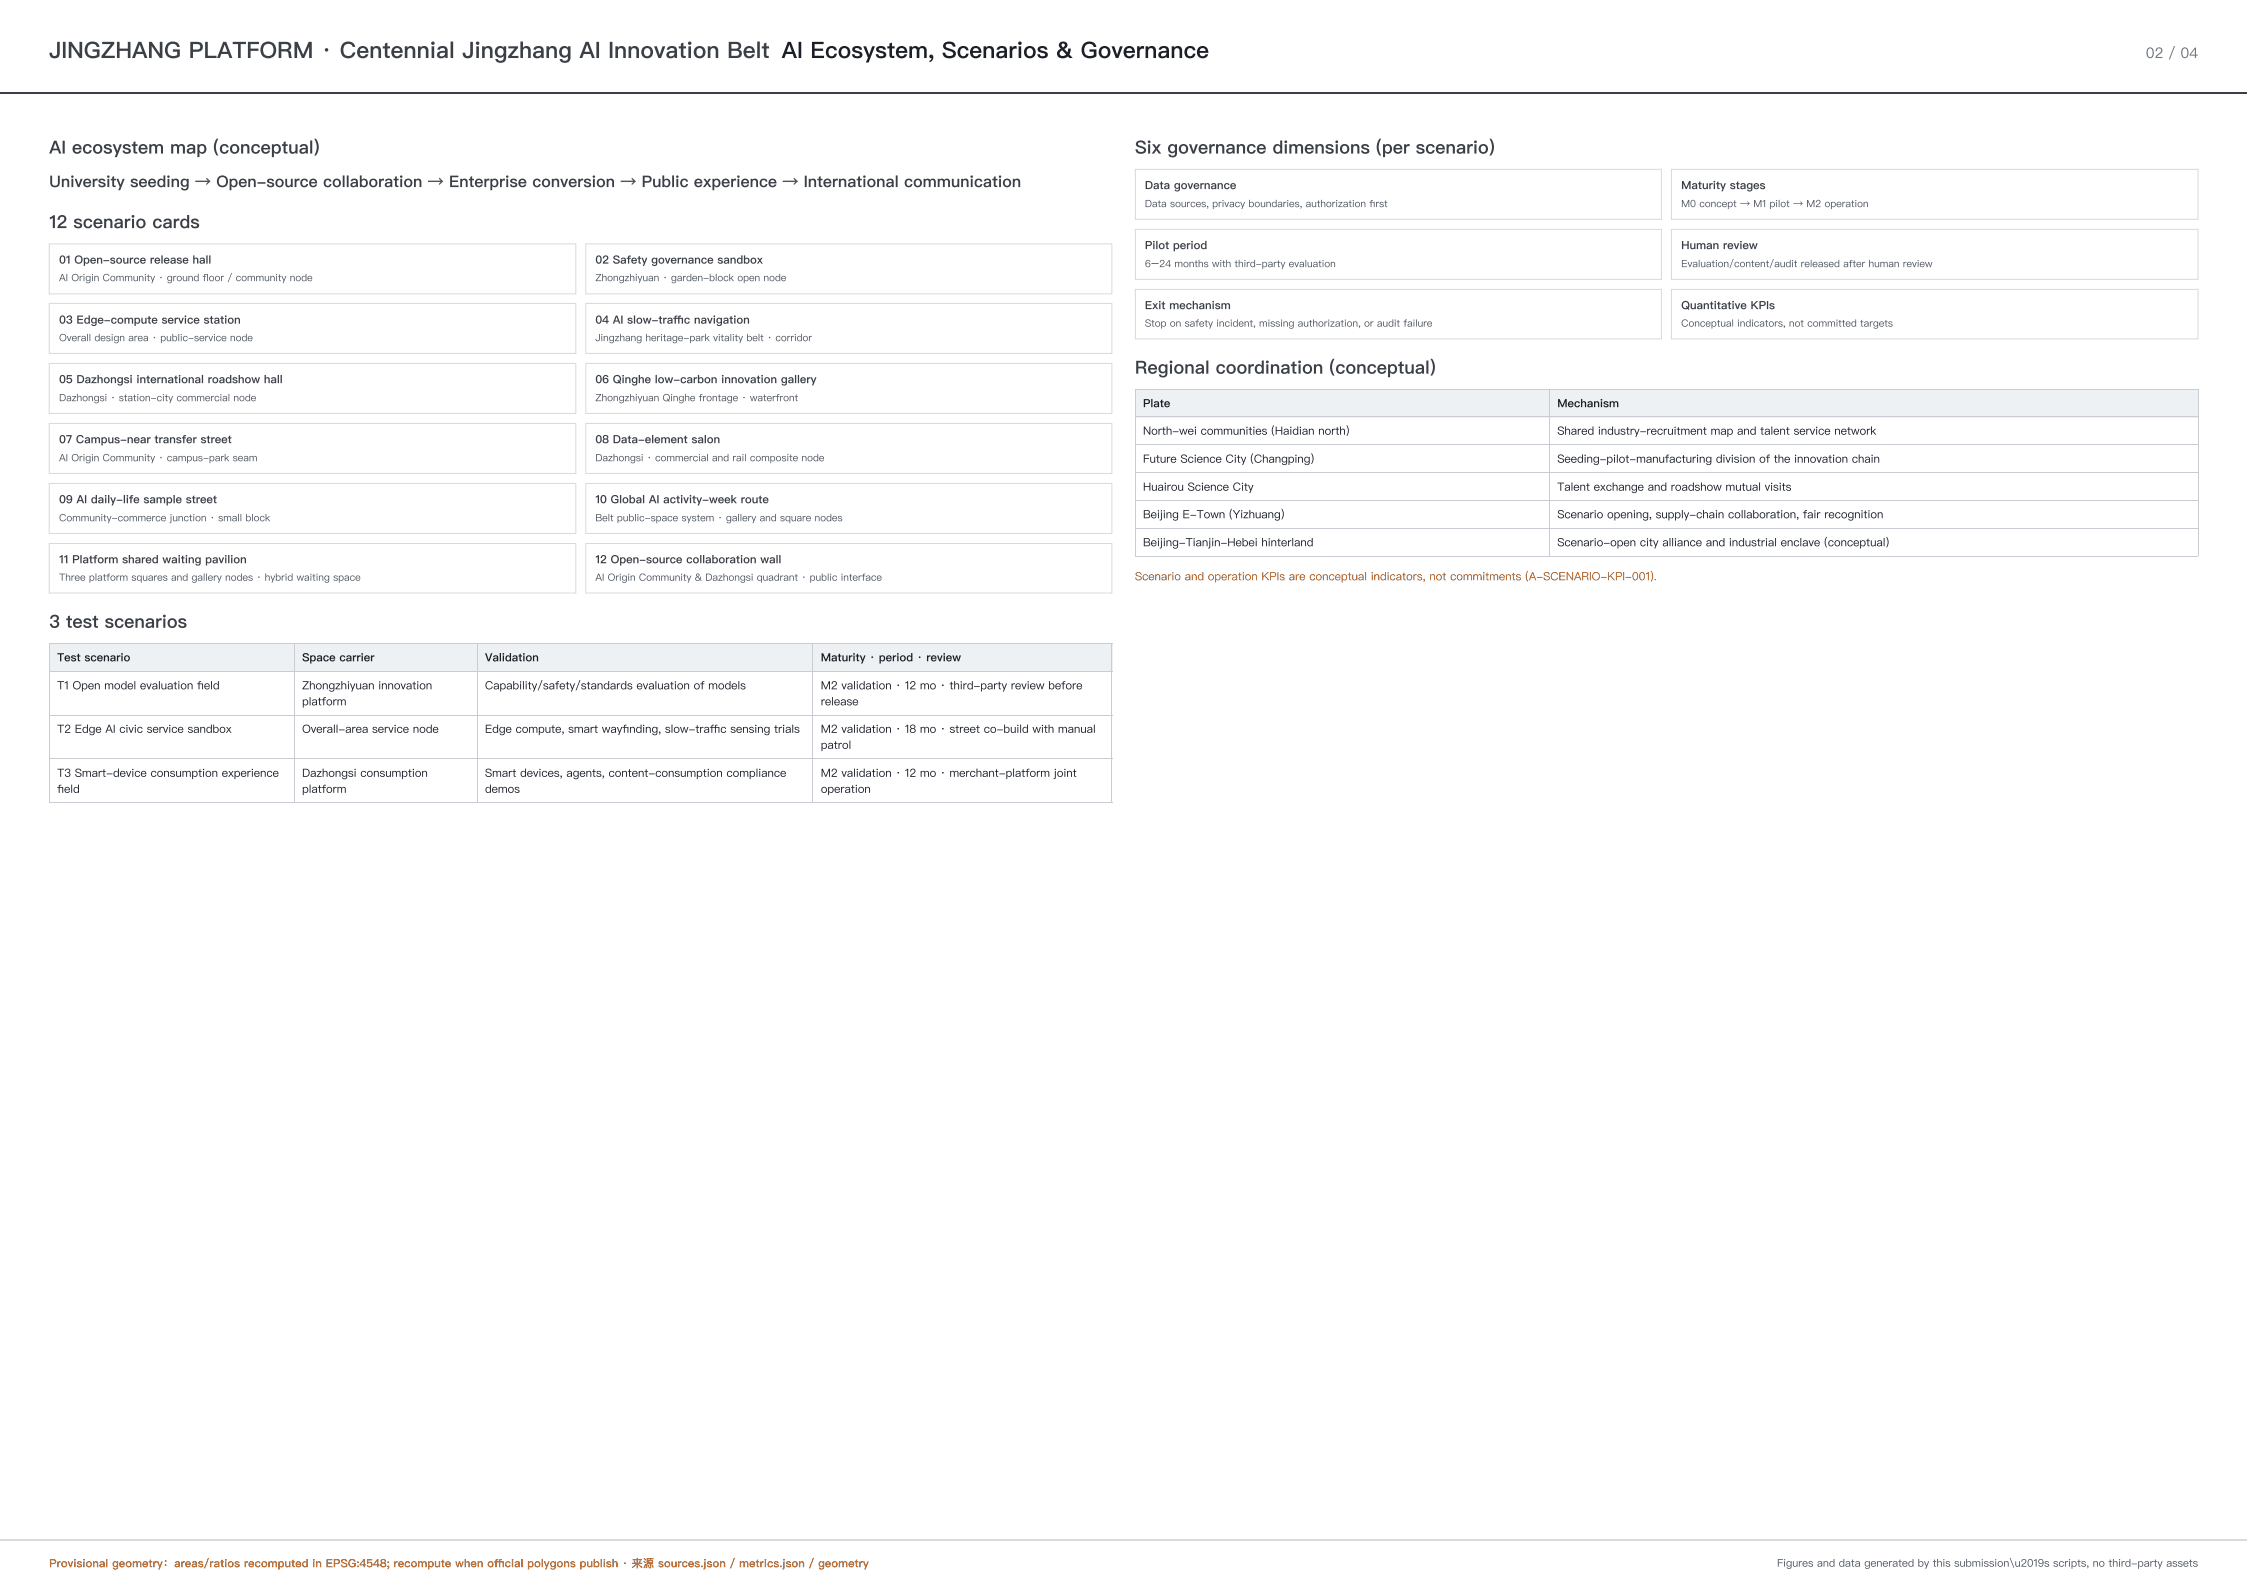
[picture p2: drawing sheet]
<svg xmlns="http://www.w3.org/2000/svg" width="1189mm" height="841mm" viewBox="0 0 1189 841" stroke-linecap="round" stroke-linejoin="round" font-family="sans-serif">
<defs><g id="words">
<text font-size="12" fill="#3b3f46" x="26" y="31">JINGZHANG PLATFORM · Centennial Jingzhang AI Innovation Belt AI Ecosystem, Scenarios &amp; Governance</text>
<g font-size="9.5" fill="#3b3f46">
<text x="26" y="81">AI ecosystem map (conceptual)</text>
<text x="600" y="81">Six governance dimensions (per scenario)</text>
<text x="26" y="121">12 scenario cards</text>
<text x="600" y="198">Regional coordination (conceptual)</text>
<text x="26" y="332">3 test scenarios</text>
</g>
<text font-size="8.5" fill="#3b3f46" x="26" y="99">University seeding → Open-source collaboration → Enterprise conversion → Public experience → International communication</text>
<text font-size="7.8" fill="#6b7280" x="1135" y="31">02 / 04</text>
<g font-size="6" fill="#3b3f46">
<text x="606" y="100">Data governance</text>
<text x="890" y="100">Maturity stages</text>
<text x="606" y="132">Pilot period</text>
<text x="890" y="132">Human review</text>
<text x="31" y="139">01 Open-source release hall</text>
<text x="315" y="139">02 Safety governance sandbox</text>
<text x="606" y="164">Exit mechanism</text>
<text x="890" y="164">Quantitative KPIs</text>
<text x="31" y="171">03 Edge-compute service station</text>
<text x="315" y="171">04 AI slow-traffi c navigation</text>
<text x="31" y="203">05 Dazhongsi international roadshow hall</text>
<text x="315" y="203">06 Qinghe low-carbon innovation gallery</text>
<text x="31" y="234">07 Campus-near transfer street</text>
<text x="315" y="234">08 Data-element salon</text>
<text x="31" y="266">09 AI daily-life sample street</text>
<text x="315" y="266">10 Global AI activity-week route</text>
<text x="31" y="298">11 Platform shared waiting pavilion</text>
<text x="315" y="298">12 Open-source collaboration wall</text>
</g>
<g font-size="6" fill="#1c1f26">
<text x="605" y="215">Plate</text>
<text x="824" y="215">Mechanism</text>
<text x="605" y="230">North-wei communities (Haidian north)</text>
<text x="824" y="230">Shared industry-recruitment map and talent service network</text>
<text x="605" y="245">Future Science City (Changping)</text>
<text x="824" y="245">Seeding-pilot-manufacturing division of the innovation chain</text>
<text x="605" y="260">Huairou Science City</text>
<text x="824" y="260">Talent exchange and roadshow mutual visits</text>
<text x="605" y="274">Beijing E-Town (Yizhuang)</text>
<text x="824" y="274">Scenario opening, supply-chain collaboration, fair recognition</text>
<text x="605" y="289">Beijing-Tianjin-Hebei hinterland</text>
<text x="824" y="289">Scenario-open city alliance and industrial enclave (conceptual)</text>
<text x="30" y="350">Test scenario</text>
<text x="160" y="350">Space carrier</text>
<text x="257" y="350">Validation</text>
<text x="434" y="350">Maturity · period · review</text>
<text x="30" y="365">T1 Open model evaluation fi eld</text>
<text x="160" y="365">Zhongzhiyuan innovation</text>
<text x="257" y="365">Capability/safety/standards evaluation of models</text>
<text x="434" y="365">M2 validation · 12 mo · third-party review before</text>
<text x="160" y="373">platform</text>
<text x="434" y="373">release</text>
<text x="30" y="388">T2 Edge AI civic service sandbox</text>
<text x="160" y="388">Overall-area service node</text>
<text x="257" y="388">Edge compute, smart wayfi nding, slow-traffi c sensing trials</text>
<text x="434" y="388">M2 validation · 18 mo · street co-build with manual</text>
<text x="434" y="396">patrol</text>
<text x="30" y="411">T3 Smart-device consumption experience</text>
<text x="160" y="411">Dazhongsi consumption</text>
<text x="257" y="411">Smart devices, agents, content-consumption compliance</text>
<text x="434" y="411">M2 validation · 12 mo · merchant-platform joint</text>
<text x="30" y="419">fi eld</text>
<text x="160" y="419">platform</text>
<text x="257" y="419">demos</text>
<text x="434" y="419">operation</text>
</g>
<g font-size="6" fill="#b45309">
<text x="600" y="307">Scenario and operation KPIs are conceptual indicators, not commitments (A-SCENARIO-KPI-001).</text>
<text x="26" y="829">Provisional geometry：areas/ratios recomputed in EPSG:4548; recompute when offi cial polygons publish · 来源 sources.json / metrics.json / geometry</text>
</g>
<text font-size="5.6" fill="#4b5563" x="940" y="829">Figures and data generated by this submission\u2019s scripts, no third-party assets</text>
<g font-size="5.3" fill="#4b5563">
<text x="606" y="110">Data sources, privacy boundaries, authorization fi rst</text>
<text x="890" y="110">M0 concept → M1 pilot → M2 operation</text>
<text x="606" y="141">6–24 months with third-party evaluation</text>
<text x="890" y="141">Evaluation/content/audit released after human review</text>
<text x="31" y="149">AI Origin Community · ground fl oor / community node</text>
<text x="315" y="149">Zhongzhiyuan · garden-block open node</text>
<text x="606" y="173">Stop on safety incident, missing authorization, or audit failure</text>
<text x="890" y="173">Conceptual indicators, not committed targets</text>
<text x="31" y="180">Overall design area · public-service node</text>
<text x="315" y="180">Jingzhang heritage-park vitality belt · corridor</text>
<text x="31" y="212">Dazhongsi · station-city commercial node</text>
<text x="315" y="212">Zhongzhiyuan Qinghe frontage · waterfront</text>
<text x="31" y="244">AI Origin Community · campus-park seam</text>
<text x="315" y="244">Dazhongsi · commercial and rail composite node</text>
<text x="31" y="276">Community-commerce junction · small block</text>
<text x="315" y="276">Belt public-space system · gallery and square nodes</text>
<text x="31" y="307">Three platform squares and gallery nodes · hybrid waiting space</text>
<text x="315" y="307">AI Origin Community &amp; Dazhongsi quadrant · public interface</text>
</g>
</g></defs>
<path d="M0 49h1189h-1189z" fill="#3b3f46"/>
<g fill="#eef1f4">
<path d="M26 340h130v15h-130z"/>
<path d="M156 340h96v15h-96z"/>
<path d="M252 340h178v15h-178z"/>
<path d="M430 340h158v15h-158z"/>
</g>
<path d="M26 340h562M26 355h562M26 340v85h562v-85M156 340v85M253 340v85M430 340v85M26 378h562M26 401h562" fill="none" stroke="#c9cdd3" stroke-width=".53"/>
<path d="M26 129h279v27h-279z" fill="#fff"/>
<path d="M26 129h279v26h-279z" fill="none" stroke="#d7dade" stroke-width=".53"/>
<path d="M310 129h278v27h-278z" fill="#fff"/>
<path d="M310 129h278v26h-278z" fill="none" stroke="#d7dade" stroke-width=".53"/>
<path d="M26 160h279v27h-279z" fill="#fff"/>
<path d="M26 160h279v27h-279z" fill="none" stroke="#d7dade" stroke-width=".53"/>
<path d="M310 160h278v27h-278z" fill="#fff"/>
<path d="M310 160h278v27h-278z" fill="none" stroke="#d7dade" stroke-width=".53"/>
<path d="M26 192h279v27h-279z" fill="#fff"/>
<path d="M26 192h279v27h-279z" fill="none" stroke="#d7dade" stroke-width=".53"/>
<path d="M310 192h278v27h-278z" fill="#fff"/>
<path d="M310 192h278v27h-278z" fill="none" stroke="#d7dade" stroke-width=".53"/>
<path d="M26 224h279v27h-279z" fill="#fff"/>
<path d="M26 224h279v26h-279z" fill="none" stroke="#d7dade" stroke-width=".53"/>
<path d="M310 224h278v27h-278z" fill="#fff"/>
<path d="M310 224h278v26h-278z" fill="none" stroke="#d7dade" stroke-width=".53"/>
<path d="M26 256h279v26h-279z" fill="#fff"/>
<path d="M26 256h279v26h-279z" fill="none" stroke="#d7dade" stroke-width=".53"/>
<path d="M310 256h278v26h-278z" fill="#fff"/>
<path d="M310 256h278v26h-278z" fill="none" stroke="#d7dade" stroke-width=".53"/>
<path d="M26 287h279v27h-279z" fill="#fff"/>
<path d="M26 287h279v27h-279z" fill="none" stroke="#d7dade" stroke-width=".53"/>
<path d="M310 287h278v27h-278z" fill="#fff"/>
<path d="M310 287h278v27h-278z" fill="none" stroke="#d7dade" stroke-width=".53"/>
<g fill="#eef1f4">
<path d="M601 206h219v15h-219z"/>
<path d="M820 206h343v15h-343z"/>
</g>
<path d="M601 206h562M601 206v88M820 206v88M1163 206v88M601 221h562M601 235h562M601 250h562M601 265h562M601 280h562M601 294h562" fill="none" stroke="#c9cdd3" stroke-width=".53"/>
<path d="M601 89h278v27h-278z" fill="#fff"/>
<path d="M601 90h278v26h-278z" fill="none" stroke="#d7dade" stroke-width=".53"/>
<path d="M884 89h279v27h-279z" fill="#fff"/>
<path d="M884 90h279v26h-279z" fill="none" stroke="#d7dade" stroke-width=".53"/>
<path d="M601 121h278v27h-278z" fill="#fff"/>
<path d="M601 121h278v27h-278z" fill="none" stroke="#d7dade" stroke-width=".53"/>
<path d="M884 121h279v27h-279z" fill="#fff"/>
<path d="M884 121h279v27h-279z" fill="none" stroke="#d7dade" stroke-width=".53"/>
<path d="M601 153h278v26h-278z" fill="#fff"/>
<path d="M601 153h278v26h-278z" fill="none" stroke="#d7dade" stroke-width=".53"/>
<path d="M884 153h279v26h-279z" fill="#fff"/>
<path d="M884 153h279v26h-279z" fill="none" stroke="#d7dade" stroke-width=".53"/>
<path d="M0 814h1189v1h-1189z" fill="#d7dade"/>
<use href="#words"/>
</svg>
